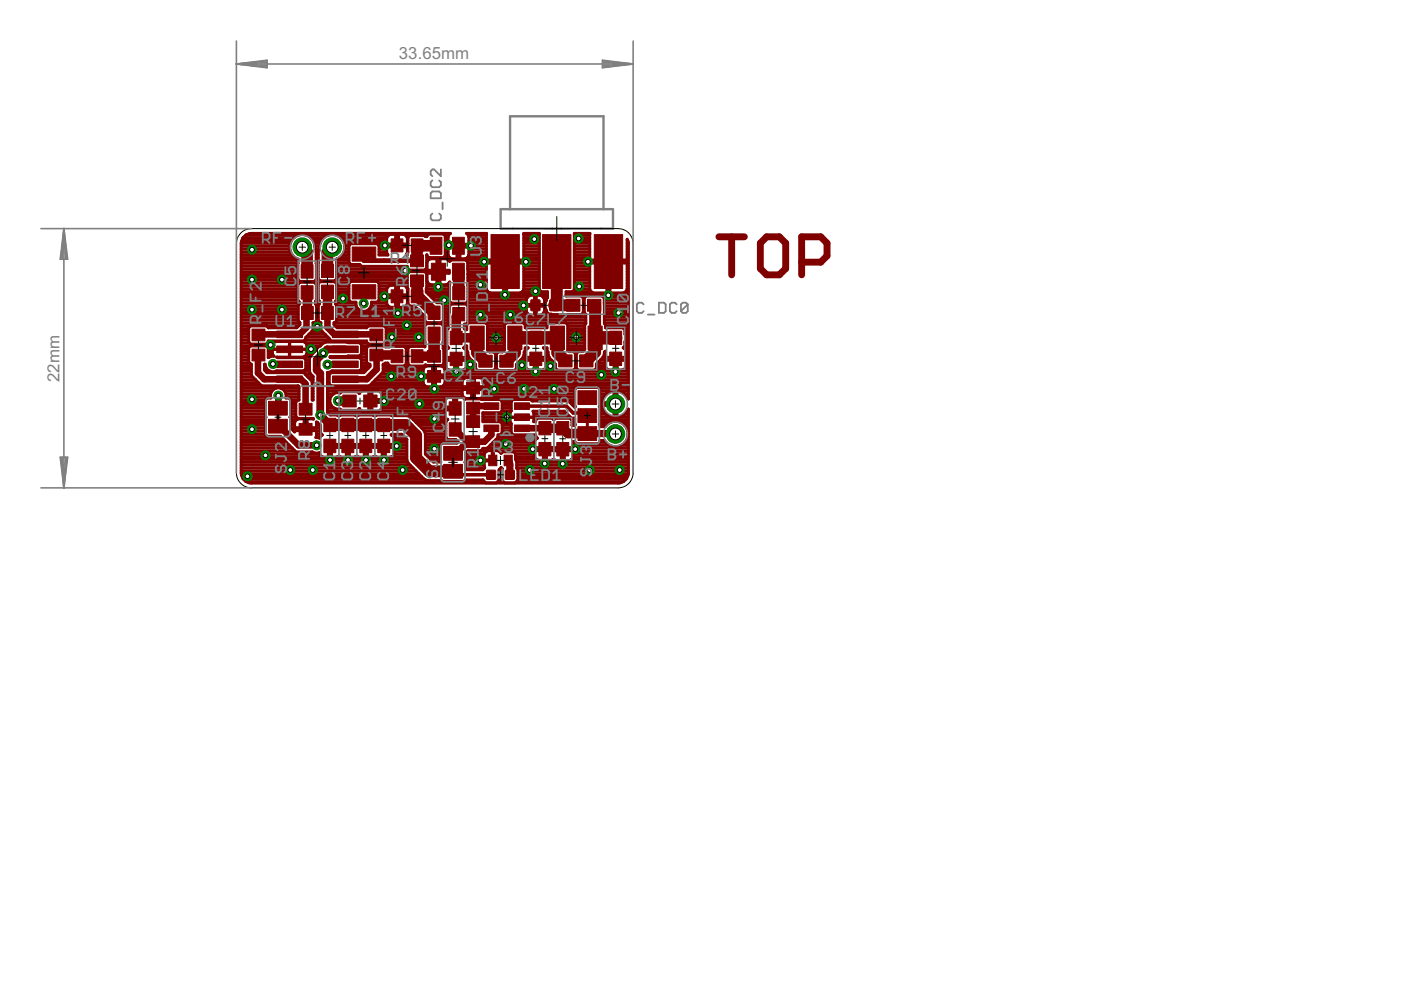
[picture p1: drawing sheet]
<svg xmlns="http://www.w3.org/2000/svg" width="297mm" height="210mm" viewBox="0 0 297 210" stroke-linecap="round" stroke-linejoin="round" font-family="sans-serif">
<defs><g id="words">
<g font-size="4" fill="#808080">
<text x="84.6" y="12.6">33.65mm</text>
<text x="12.6" y="81" transform="rotate(-90 12.6 81)">22mm</text>
</g>
</g></defs>
<path d="M152.4 50.2h5.4M155.1 50.2v8.1M162.5 50.2h2.7l1.4 1.4v5.3l-1.4 1.4h-2.7l-1.3-1.4v-5.3zM170 55.6h4l1.3-1.3v-2.7l-1.3-1.4h-4v8.1M107.7 97.6l.4 .7v2.4M124.5 91.9l6 .1" fill="none" stroke="#800000" stroke-width="1.5"/>
<g fill="#800000" stroke="#800000" stroke-width=".21">
<path d="M109.1 90.1h3.1v1.4h-3.1z"/>
<path d="M109.1 87.8h3.1v1.4h-3.1z"/>
<path d="M109.1 85.4h3.1v1.4h-3.1z"/>
<path d="M102.6 85.4h3.2v1.4h-3.2z"/>
<path d="M102.6 90.1h3.2v1.4h-3.2z"/>
<path d="M98.9 92.4h2.8v2.5h-2.8z"/>
<path d="M98.9 88.1h2.8v2.5h-2.8z"/>
<path d="M98.9 85.3h2.8v2.5h-2.8z"/>
<path d="M98.9 81h2.8v2.5h-2.8z"/>
<path d="M95.2 85.2h2.6v2.8h-2.6z"/>
<path d="M95.2 89.6h2.6v2.9h-2.6z"/>
<path d="M118 93.8h2.6v2.9h-2.6z"/>
<path d="M118 89.4h2.6v2.8h-2.6z"/>
<path d="M122.5 82.8h4v3h-4z"/>
<path d="M122.5 86.7h4v2.9h-4z"/>
<path d="M122.5 90.5h4v2.9h-4z"/>
<path d="M94.1 94.7h3.9v2.9h-3.9z"/>
<path d="M94.1 98.5h3.9v2.9h-3.9z"/>
<path d="M106.9 96.5h1.7v2.2h-1.7z"/>
<path d="M103.6 96.5h1.7v2.2h-1.7z"/>
<path d="M70.5 79.7h5.4v1.4h-5.4z"/>
<path d="M70.5 76.5h5.4v1.4h-5.4z"/>
<path d="M70.5 73.4h5.4v1.4h-5.4z"/>
<path d="M70.5 70.2h5.4v1.4h-5.4z"/>
<path d="M58.7 70.2h5.4v1.4h-5.4z"/>
<path d="M58.7 73.4h5.4v1.4h-5.4z"/>
<path d="M58.7 76.5h5.4v1.4h-5.4z"/>
<path d="M58.7 79.7h5.4v1.4h-5.4z"/>
<path d="M104.1 49.7h6v11.5h-6z"/>
<path d="M126 49.7h6v11.5h-6z"/>
<path d="M115 49.7h6.1v11.5h-6.1z"/>
<path d="M87.2 50.7h2.5v2.7h-2.5z"/>
<path d="M82.9 50.7h2.5v2.7h-2.5z"/>
<path d="M87.2 61.4h2.5v2.8h-2.5z"/>
<path d="M82.9 61.4h2.5v2.8h-2.5z"/>
<path d="M87 58.3h2.8v2.5h-2.8z"/>
<path d="M87 54.1h2.8v2.5h-2.8z"/>
<path d="M91.2 50.3h2.5v3.6h-2.5z"/>
<path d="M95.9 50.3h2.5v3.6h-2.5z"/>
<path d="M95.9 55.8h2.5v3.6h-2.5z"/>
<path d="M91.5 55.8h3v3.6h-3z"/>
<path d="M95.4 74.7h2.6v2.8h-2.6z"/>
<path d="M95.4 70.2h2.6v2.9h-2.6z"/>
<path d="M107.7 69.1h3v5h-3z"/>
<path d="M99.7 69.1h3v5h-3z"/>
<path d="M106 75.3h2.8v2.6h-2.8z"/>
<path d="M101.5 75.3h2.9v2.6h-2.9z"/>
<path d="M112.3 74.7h2.6v2.8h-2.6z"/>
<path d="M112.3 70.2h2.6v2.8h-2.6z"/>
<path d="M124.7 69.1h3v5h-3z"/>
<path d="M116.7 69.1h3v5h-3z"/>
<path d="M122.9 75.2h2.8v2.6h-2.8z"/>
<path d="M118.4 75.2h2.9v2.6h-2.9z"/>
<path d="M129.3 74.7h2.5v2.8h-2.5z"/>
<path d="M129.3 70.2h2.5v2.8h-2.5z"/>
<path d="M120.1 63.5h2.9v2.5h-2.9z"/>
<path d="M124.6 63.5h2.8v2.5h-2.8z"/>
<path d="M96 65.2h2.5v2.8h-2.5z"/>
<path d="M96 60.7h2.5v2.9h-2.5z"/>
<path d="M90.8 64.9h2.5v2.8h-2.5z"/>
<path d="M90.8 69.3h2.5v2.9h-2.5z"/>
<path d="M77.1 83.8h2.8v2.5h-2.8z"/>
<path d="M72.7 83.8h2.8v2.5h-2.8z"/>
<path d="M56.9 85.1h4v2.9h-4z"/>
<path d="M56.9 88.9h4v2.9h-4z"/>
<path d="M68.7 93.1h2.5v2.9h-2.5z"/>
<path d="M68.7 88.7h2.5v2.8h-2.5z"/>
<path d="M76.3 93.1h2.5v2.9h-2.5z"/>
<path d="M76.3 88.7h2.5v2.8h-2.5z"/>
<path d="M72.5 93.1h2.5v2.9h-2.5z"/>
<path d="M72.5 88.7h2.5v2.8h-2.5z"/>
<path d="M80.1 93.1h2.5v2.9h-2.5z"/>
<path d="M80.1 88.7h2.5v2.8h-2.5z"/>
<path d="M68.2 65h2.5v2.7h-2.5z"/>
<path d="M63.9 65h2.5v2.7h-2.5z"/>
<path d="M63.8 56.1h2.6v2.9h-2.6z"/>
<path d="M63.8 60.6h2.6v2.8h-2.6z"/>
<path d="M68.2 56h2.5v2.8h-2.5z"/>
<path d="M68.2 60.5h2.5v2.8h-2.5z"/>
<path d="M114.3 93.8h2.5v2.8h-2.5z"/>
<path d="M114.3 89.4h2.5v2.8h-2.5z"/>
<path d="M63.4 89.8h2.8v2.5h-2.8z"/>
<path d="M63.4 85.5h2.8v2.5h-2.8z"/>
<path d="M53.4 69.8h2.8v2.5h-2.8z"/>
<path d="M53.4 74h2.8v2.5h-2.8z"/>
<path d="M78.4 69.8h2.8v2.5h-2.8z"/>
<path d="M78.4 74h2.8v2.5h-2.8z"/>
<path d="M82.9 74.1h2.5v2.8h-2.5z"/>
<path d="M87.2 74.1h2.5v2.8h-2.5z"/>
<path d="M90.7 74.3h2.7v2.5h-2.7z"/>
<path d="M90.7 78.5h2.7v2.5h-2.7z"/>
<path d="M74.7 52.4h5v3h-5z"/>
<path d="M74.7 60.4h5v3h-5z"/>
</g>
<g fill="none" stroke="#800000" stroke-width=".63">
<path d="M51.1 54.6h11.4M51.1 57.6h12M51.1 59.4h12.2M51.1 58.8h12M51.1 58.2h12M51.1 57h12M51.1 56.4h12M51.1 55.8h12.1M51.1 55.2h12.1M51.1 54h10.8M51.1 53.4h10.5M51.1 52.8h10.3"/>
<path d="M51.1 52.2h10.3M51.1 51.6h10.5M51.3 51h10.5M51.5 50.4l.6-.6 1.2-.3h42.2l-.3 .2-.2 .5v1.6h1.9v3.1h-1.1l-.6-.4-.2-.5v-1.6h4.4v1.6l-.2 .5-.6 .4h-1.1v-3.1h1.9v-1.6l-.2-.5-.3-.2h4.3l-.1 5.6h3.7v7h-2.8l-.7-.4-.2-.4v-5.5h8v5.5l-.4 .6-.5 .2h-2.8v-7h3.7l-.1-5.6h3.3v11.9l.4 .4h1.4v1.3l-.3 .3-.3 .9v.8l.3 1M51.5 50.4l-.4 1.2v48.7a2.14 2.14 0 0 0 2.2 2.1h77.8a2.17 2.17 0 0 0 2.1-2.1v-13.6l-.8 1.2-.8 .5M51.5 50.4h.1M51.6 50.4h10.8M52.3 49.8h11.2M61.8 50.9a2.68 2.68 0 0 1 3-1.1 2.68 2.68 0 0 1 2 2.5l.2 .7 .1 6.3-.4 .4h-3.2l-.4-.4 .1-4.4a2.63 2.63 0 0 1-1.4-4zM64.7 49.8h5.1M65.8 50.4h2.9M66.4 51h1.7"/>
<path d="M66.6 51.6h1.3M66.8 52.2h1M66.9 59.4h.8M66.9 52.8h.7M67 54.6h.5M67 55.8h.1M67 55.2h.5M67 54h.5M67 53.4h.5M67.1 55.8h.4M67.1 57.6h.4M67.1 58.8h.4"/>
<path d="M67.1 58.2h.4M67.1 57h.4M67.1 56.4h.4M67.5 55.7h.1M68.9 50.1a2.7 2.7 0 0 1 3.9 1 2.7 2.7 0 0 1-1.4 3.8v4.2l-.4 .4h-3.1l-.4-.4v-6.1l.7-2.1zM71.1 49.8h11.4M71.1 59.4h15.2M71.4 55.2h2.6M71.4 57.6h21.2M71.4 58.8h14.9M71.4 58.2h14.9M71.4 57h15.1"/>
<path d="M71.4 56.4h5.2M71.4 55.8h2.7M72 54.6h2M72.2 50.4h9.8M72.6 54h1.4M72.7 51h9.3M72.9 53.4h1.1M73 51.6h9M73.1 52.8h.9M73.1 52.2h.9M80.4 54h1.8M80.4 53.4h1.6"/>
<path d="M80.4 52.8h1.6M80.4 52.2h3.5M83.9 51.6h.6M83.9 51h.6M83.9 50.4h.6M83.9 49.8h.6M84.5 52.2h2M85.8 49.8l.5 .5 .1 1.4h-4.4v-1.2l.2-.4 .6-.4h1.1v2.6h-1.9v1.2l.3 .6h-1.9v-2l-.5-.4h-5.5l-.4 .4v3.6l.4 .4h1.9l.4 .4h9.6v.3l.4 .5h3.4l.4-.5v-2.8l.4 .6M85.8 49.8l-1.3-.1v2.6h1.9v1.2l-.2 .5M85.8 49.8h5M86.2 54h.1M86.3 50.4h.2"/>
<path d="M86.4 53.4h.1M86.4 52.8h.1M86.4 51.6h.1M86.4 51h.1M86.5 50.4v3.2l-.2 .5-.1-.1M86.5 50.4l.4-.4h3.1l.2 .2h.3l.4-.6h3.1l.4 .4v4.2l-.4 .4M86.7 57.6l-.4 .4v3.1l.2 .1M90.1 57.6l.4 .4-.1 3.9 2.2 2.3h1l.4 .4v3.4l-.4 .4h-3.1l-.4-.4v-.9l-2.2-2.2h-1.8M90.3 57h.2M90.5 54.6h4.8M90.5 59.4h.1M90.5 58.8h.1"/>
<path d="M90.5 58.2h.1M90.5 56.4h.1M90.5 55.8h.1M90.5 55.2h.2M90.7 55.2l.6-.3h1.3v5.5h-1.3l-.6-.4-.2-.5v-1.6h4.7v-.6h-4.7v-1.6zM92.6 59.4h.7M92.6 58.8h.7M92.6 58.2h.7M92.6 57h.7M92.6 56.4h.7M92.6 55.8h.7M92.6 55.2h.7"/>
<path d="M93.3 54.9h1.5l.5 .5 .4-.3h3l.5 .4v8.4l-.4 .4h-3.1l-.4-.4v-4.1l-.5 .5-1.5 .1zM93.3 57.6h1.9M94.2 49.8h1M94.4 54h.6M94.4 53.4h.6M94.4 52.8h.6M94.4 52.2h2.5M94.4 51.6h.6M94.4 51h.6M94.4 50.4h.6M95.2 55.2h.4M96.9 54.6h.6"/>
<path d="M96.9 54h.6M96.9 53.4h.6M96.9 52.8h.6M97.5 52.2h5.6M98.8 55.2h8M99.1 54.6h4M99.2 57h3.9M99.2 56.4h3.9M99.2 55.8h3.9M99.2 59.4h3.9M99.2 58.8h3.9M99.2 58.2h3.9"/>
<path d="M99.2 57.6h3.9M99.3 49.8h3.8M99.4 54h3.7M99.4 53.4h3.7M99.4 52.8h3.7M99.4 51.6h3.7M99.4 51h3.7M99.4 50.4h3.7M106.8 57.6h.6M106.8 59.4h.6M106.8 58.8h.6M106.8 58.2h.6"/>
<path d="M106.8 57h.6M106.8 56.4h.6M106.8 55.8h.6M107.4 55.2h6.9M111.1 54.6h3.2M111.1 57.6h3.2M111.1 59.4h3.2M111.1 58.8h3.2M111.1 58.2h3.2M111.1 57h3.2M111.1 56.4h3.2M111.1 55.8h3.2"/>
<path d="M111.1 54h3.2M111.1 53.4h3.2M111.1 52.8h3.2M111.1 52.2h3.2M111.1 51.6h3.2M111.1 51h3.2M111.1 50.4h3.2M111.1 49.8h3.2M121.8 54.6h3.2M121.8 57.6h3.2M121.8 59.4h3.2M121.8 58.8h3.2"/>
<path d="M121.8 58.2h3.2M121.8 57h3.2M121.8 56.4h3.2M121.8 55.8h3.2M121.8 55.2h6.9M121.8 54h3.2M121.8 53.4h3.2M121.8 52.8h3.2M121.8 52.2h3.2M121.8 51.6h3.2M121.8 51h3.2M121.8 50.4h3.2"/>
<path d="M121.8 49.8h3.2M128.7 57.6h.6M128.7 59.4h.6M128.7 58.8h.6M128.7 58.2h.6M128.7 57h.6M128.7 56.4h.6M128.7 55.8h.6M129.3 55.2h3.9M133 54.6h.2M133 57.6h.2M133 59.4h.2"/>
<path d="M133 58.8h.2M133 58.2h.2M133 57h.2M133 56.4h.2M133 55.8h.2M133 54h.2M133 53.4h.2M133 52.8h.2M133 52.2h.2M133 51.6h.2M133 51h.1M51.1 66.7h12.1"/>
<path d="M51.1 69.1h12.3M51.1 77.5h2.2M51.1 74.5h1.6M51.1 64.9h12.1M51.1 72.7h1.8M51.1 75.7h1.6M51.1 73.3h6.6M51.1 79.9h2.5M51.1 79.3h2.2M51.1 78.7h2.2M51.1 78.1h2.2M51.1 76.9h1.7"/>
<path d="M51.1 76.3h1.6M51.1 75.1h1.6M51.1 73.9h1.6M51.1 72.1h1.6M51.1 71.5h1.6M51.1 70.9h1.6M51.1 70.3h1.6M51.1 69.7h1.6M51.1 68.5h12.5M51.1 67.9h12.1M51.1 67.3h12.1M51.1 66.1h12.1"/>
<path d="M51.1 65.4h12.1M51.1 64.2h12.4M51.1 63.6h12M51.1 63h12M51.1 62.4h12M51.1 61.8h12M51.1 61.2h12M51.1 60.6h12M51.1 60h12.3M53.1 73.3l-.4 .4v3.1l.6 .4v2.5l2.2 2.1h7.7l.2 .2v2.8h-.3l-.4 .4v3.1l.4 .4h3.3l.1 .2-1.4-.1v2.5h2v1.3M53.1 69.1l-.4 .4v3.1l.4 .4h3.4l.4-.4v-.3h7.5l.4-.4v-.4l1.6-1.5v-1.6h.3l.4-.4v-3.3l-.2-.2v-.6l.2-.2v-3.4l-.4-.4h-3.2l-.4 .4v3.4l.4 .3v.5l-.3 .2v3.3l.4 .4v.4l-.7 .7h-6M56.1 77.5h.1"/>
<path d="M56.1 78.1h.4M56.2 77.5v-.3h-.1v1.3l.5 .5h7.8l1.8 1.8v4h.2l-.1-5.1M56.3 78.7h1M56.5 73.3l.4 .4v2.1l.6-.3h.6l-.3-.4M56.5 69.1l.4 .4M56.7 72.7h1.3M56.9 69.5h.1M56.9 74.5h.8M56.9 75.7h.2M56.9 75.1h.9M56.9 73.9h.8M57.8 75.1l-.1-1h7.4l-.1 1"/>
<path d="M58.4 78.7h7.2M61.4 75.7v-3.3h-2.9l-.6 .4-.2 .4v.8h7.4v-.8l-.2-.4-.6-.4h-2.9v3.3M61.4 74.5h.1M61.4 72.7h.1M61.4 73.3h.1M61.4 75.1h.1M61.4 73.9h.1M64.6 72.1h5.4M64.7 79.3h1.2M64.8 72.7h3.9M64.8 77.5h.8M64.8 78.1h.8"/>
<path d="M64.8 76.9h.8M64.8 76.3h.8M64.9 71.5h4.6M65 75.1l-.3 .4-.4 .2M65 75.1h1.1M65.1 74.5h1.7M65.1 73.3h2.9M65.1 73.9h2.1M65.3 79.9h1.1M65.5 70.9h3.4M65.7 75.7h-7l.2 .1h5.5l.4 .4v2l-.4 .4h-5.7a1.64 1.64 0 0 1-2.5-1.1M66.1 70.3h2.2"/>
<path d="M66.3 75h.1M66.3 79.7h.1M66.4 69.1h1.6M66.4 69.7h1.6M66.4 68.5h1.6M66.8 60h.8M66.9 64.2h.8M67.1 63.6h.4M67.1 63h.4M67.1 62.4h.4M67.1 61.8h.4M67.1 61.2h.4"/>
<path d="M67.1 60.6h.4M67.1 66.7h.4M67.1 64.9h.4M67.1 67.9h.4M67.1 67.3h.4M67.1 66.1h.4M67.1 65.4h.4M69 71h.1M69.4 79.9h.4M69.4 79.3h.5M70 75.7h7.7M70.3 78.7h7.1"/>
<path d="M70.8 68.5h24.2M71 69l19.1 .1M71.1 64.2h4.4M71.3 60h2.7M71.3 63.6h2.7M71.4 66.7h18.2M71.4 64.9h4.1M71.4 67.9h18.7M71.4 67.3h18.7M71.4 66.1h17.6M71.4 65.4h4.5M71.4 63h2.6"/>
<path d="M71.4 62.4h2.6M71.4 61.8h2.6M71.4 61.2h2.6M71.4 60.6h2.6M74 60.1l.4-.4h5.5l.5 .4v3.5M74 60.1v3.5M74 63.6l.4 .5h1.1a1.68 1.68 0 0 0 1.6 1.9 1.68 1.68 0 0 0 1.7-1.9h1.1l.5-.5M76.2 72.7l.4 .4v1.9l-.4 .5-6.2 .1v.1l.2 .1h6l.4 .4v2l-.4 .4h-5.8l-1 .4v8.4l.6 .6h1.5l.1 .1 .6-.1h3.1l.2 .1 .5-.1h3.1l.2 .1 .5-.1h3.1l.2 .1h3.3l.7 .3 2.8 2.8 .3 .7v4.4l1.7 1.7h1.6l-.1-3.6 .4-.4h3.1l.2-.3-.5-.5h-6.4M76.6 75.1h1.1M76.6 77.5h1.8M76.6 74.5h1.1M76.6 73.3h13.5"/>
<path d="M76.6 78.1h1.4M76.6 76.9h1.2M76.6 76.3h1.1M76.6 73.9h1.1M77.7 69.5h.1M77.9 72.7l-8.9-.2-.5 .3-1.4 1.1-.1 .4-1.2 1.1-.2 .6v2.7l.2 .6 .5 .4M78.1 73.3l-.4 .4v3.1l.4 .4h.3v.5l-1.2 1.3h-7l-.4 .4v2l.4 .4h8.1l2.9-2.9v-1.7l.5-.2h.5v.2l.5 .4h3l.4-.4v-3.3l-.4-.5-4 .2-.2-.3M78.1 69.1l-.4 .4M78.3 65.4h10.1M78.7 64.9h3.6M78.8 64.2h3.2M80.2 79.9h11.5"/>
<path d="M80.3 60h6M80.4 63.6h1.6M80.4 63h3.5M80.4 62.4h1.6M80.4 61.8h1.6M80.4 61.2h1.6M80.4 60.6h2M80.8 79.3h8.9M81.2 77.5h1.4M81.2 78.7h8.5M81.2 78.1h8.6M81.5 69.1l.4 .4v3.1l-.4 .4h-3.4l-.4-.4v-.3h-7.5l-2.2-2.3v-1.6l-.5-.4v-3.3l.2-.2v-.7l-.2-.2v-3.4l.4-.5h3.1l.4 .5v3.4l-.3 .2v.7l.3 .2v3.3l-.6 .4v.5l.7 .6h6.2"/>
<path d="M81.7 72.7h8.4M81.9 72.1h8.2M81.9 71.5h8.2M81.9 70.9h8.2M81.9 70.3h8.2M81.9 69.7h8.2M82.2 60.9l.6-.4h1.1v4.7h-1.1l-.6-.4-.2-.5v-1.2h4.4v1.2l-.4 .7-.4 .2h-1.1v-4.7h1.1l.6 .4 .2 .4v1.2h-4.4v-1.2zM83.9 64.9h.6M83.9 64.2h.6M83.9 63.6h.6M83.9 62.4h.6M83.9 61.8h.6"/>
<path d="M83.9 61.2h.6M83.9 60.6h.6M84.5 63h2M85.8 77.5h1M85.9 60.6h.4M86.1 74.5h.4M86.1 75.7h.4M86.1 76.9h.4M86.1 76.3h.4M86.1 75.1h.4M86.1 73.9h.4M86.4 61.2h.1"/>
<path d="M86.4 64.2h.1M86.4 63.6h.1M86.4 62.4h.1M86.4 61.8h.1M86.5 61.2v3.3l.4 .4M90 77.5h4.5M90.1 69v4.6l-3.2-.2-.4 .5v3.3l.4 .4h3.1l.2-.3 .2 .2M90.1 69l.4-.4h3.1l.4 .4M90.4 61.8h4.9M90.4 61.2h4.9M90.5 60.6h4.8M90.5 60h.2"/>
<path d="M90.9 62.4h4.4M91.5 63h3.8M91.7 79.3h.6M91.7 78.7h.6M91.7 78.1h.6M92.1 63.6h3.2M92.3 79.9h40.9M92.6 60h.7M93.6 64.2h2.1M94 73.9l.1 .1v3.1l-.4 .4M94 72.7h.7M94 73.3h.7"/>
<path d="M94 73.9h.9M94 66.7h1.1M94 69.1h1M94 69v4.9M94 72.5h.1M94 64.9h1.3M94 72.1h.7M94 71.5h.7M94 70.9h.7M94 70.3h.7M94 69.7h1M94 67.9h1"/>
<path d="M94 67.3h1M94 66.1h1.3M94 65.4h1.3M94.1 74.5h.4M94.1 75.7h.4M94.1 76.9h.4M94.1 76.3h2.3M94.1 75.1h.4M94.3 78.1h.4M94.4 79.3h38.8M94.4 78.7h38.8M94.5 74.5v1.3h1.9v2.7h-1.1l-.6-.4"/>
<path d="M94.7 78.1l-.2-.5v-1.2h4.4v1.2l-.2 .5M95.2 60h.1M96.4 77.5h.6M96.4 78.1h.6M96.4 76.9h.6M97 76.3h2.9M98.4 69.7l.3 .2h.3v-1l.4-.5h3.6l.4 .5v5.3l.4 .4h.8l.5 .4v3.1M98.4 69.1h.6M98.4 69.7v-1h.4l.4-.4v-3.4l-.4-.4h-3.1l-.4 .4v1.2l-.3 .7v2.9l-.3 .2v3.5l.4 .4-.4 .3-.2 .4M98.4 69.7h.6M98.6 73.9h.4M98.7 73.3h.3v1.1l.2 .3v.5l.3 .7 .6 .6"/>
<path d="M98.7 73.4l-.4 .4 .4 .3 .2 .4M98.7 73.3v.1M98.7 78.1h2.1M98.9 64.2h12.7M98.9 74.5h.1M98.9 77.5h1.9M98.9 74.5v1.3h-1.9v2.7h1.1l.6-.4M98.9 75.7h.5M98.9 76.9h1.6M98.9 75.1h.3M99.1 68.5h.2M99.2 64.9h16.3"/>
<path d="M99.2 60.4v.1M99.2 60h3.9M99.2 66.7h12.9M99.2 67.9h25M99.2 67.3h25M99.2 66.1h12.4M99.2 65.4h12.4M99.2 63.6h12.4M99.2 63h12.6M99.2 62.4h16.9M99.2 61.8h4.2M99.2 61.2h3.9"/>
<path d="M99.2 60.6h3.9M100.1 76.5h.1M100.1 76.5l.7 .7v.9M100.8 78.1l.4 .4h3.4l.5-.4M103 68.5h4.3M103.4 69.1h3.6M103.4 72.7h3.6M103.4 73.3h3.6M103.4 73.9h3.6M103.4 72.1h3.6M103.4 71.5h3.6M103.4 70.9h3.6"/>
<path d="M103.4 70.3h3.6M103.4 69.7h3.6M103.7 74.5h3M105.1 77.5h.2M105.1 75.7h.2M105.1 78.1h.2M105.1 76.9h.2M105.1 76.3h.2M105.1 75.1h.2M105.3 78.1l.4 .4h3.4l.4-.4M106.8 61.8h.6M106.8 61.2h.6"/>
<path d="M106.8 60.6h.6M106.8 60h.6M109.5 77.5h1.9M109.5 78.1h2.1M109.8 76.9h1.6M110.4 76.3h2.9M110.8 61.8h3.9M110.9 75.7h.5M111 68.5h5.4M111.1 61.2h3.2M111.1 60.6h3.2M111.1 60h3.2"/>
<path d="M111.1 75.1h.3M111.3 74.5h.1M111.4 69.1h4.6M111.4 73.9h.3M111.4 74.5v1.3h1.9v2.7h-1.1l-.5-.2-.3-.7v-1.2h4.4v1.5l-.6 .5-1.3 .1v-2.7h1.9v-1.3M111.6 64.9a1.65 1.65 0 0 0 .4 1.7l.6 .3h.7v-4.3a1.34 1.34 0 0 0-1.7 1v.9h3.9a1.64 1.64 0 0 0-.5-1.7l-.6-.2h-.7v4.3a1.35 1.35 0 0 0 1.8-1.1v-.9M111.7 73.9l.3-.2h-.6v.7l-.3 .3v.5l-.3 .7-1.3 1.3v.9M111.7 73.9l-.3 .6M113.3 77.5h.6M113.3 78.1h.6M113.3 76.9h.6M113.3 66.7h.4"/>
<path d="M113.3 66.1h.4M113.3 65.4h.4M113.3 64.2h.4M113.3 63.6h.4M113.3 63h.4M113.9 76.3h3M114.9 66.7h2.2M115.2 63h.9M115.4 66.1h.4M115.4 73.9l-.2-.2h.8v.7l.2 .3v.5l.3 .7 1.3 1.3v.9l.4 .4h3.4l.4-.4v-3.1l-.4-.5M115.4 73.9l.4 .6M115.5 73.9h.5"/>
<path d="M115.5 65.4h.2M115.5 64.2h.1M115.5 63.6h.3M115.6 78.1h2.2M115.8 74.5h.3M115.8 66.1l.6 .5 .7 .1h7.1M115.8 77.5h2M115.8 75.7h.6M115.8 76.9h1.7M115.8 75.1h.4M120 68.5h4.2M120 62.4h13.2"/>
<path d="M120.4 69.1h3.6M120.4 72.7h3.6M120.4 73.3h3.6M120.4 73.9h3.6M120.4 72.1h3.6M120.4 71.5h3.6M120.4 70.9h3.6M120.4 70.3h3.6M120.4 69.7h3.6M120.6 74.5h3M120.7 74.5l-.3-.2v-5.5l-.4-.4h-3.6l-.4 .4v.7h-4.6v-.6l-.4-.5h-3.6l-.4 .5v5.3l-.4 .4h-.9l-.4 .4v3.1M121.4 61.8h3.9"/>
<path d="M121.8 61.2h3.2M121.8 60.6h3.2M121.8 60h3.2M122 78.1h.2M122 77.5h.2M122 75.7h.2M122 76.9h.2M122 76.3h.2M122 75.1h.2M123.3 66.7l.4-.4v-3.1l-.4-.4h-3.3v-1h1.3l.5-.4v-11.9h3.3l-.1 5.6h3.7v7h-2.8l-.7-.4-.2-.4v-5.5h8v5.5l-.2 .4-.7 .4h-2.8v-7h3.7v-4.4l.2 .9v33l-.2-.5M123.5 63h.5M123.7 64.9h.2"/>
<path d="M123.7 66.1h.2M123.7 65.4h.2M123.7 64.2h.2M123.7 63.6h.2M126.4 78.1h2.1M126.4 77.5h1.9M126.7 76.9h1.6M127.3 76.3h2.9M127.9 75.7h.4M128 63h5.2M128.1 75.1h.2M128.1 64.2h5.1"/>
<path d="M128.1 63.6h5.1M128.1 66.7h5.1M128.1 64.9h5.1M128.1 68.5h5.1M128.1 67.9h5.1M128.1 67.3h5.1M128.1 66.1h5.1M128.1 65.4h5.1M128.3 74.5h.1M128.3 74.5v1.3h1.9v2.6h-1.1l-.6-.3-.2-.5v-1.2h4.5l-.1 1.5-.5 .5h-1.3v-2.6h1.9v-1.3M128.3 74.5l-.2 .2-.3 1.1-1.4 1.4v.9l-.4 .4h-3.4l-.4-.4v-3.1l.4-.5M128.4 69.1h4.8"/>
<path d="M128.7 61.8h.6M128.7 61.2h.6M128.7 60.6h.6M128.7 60h.6M130.2 77.5h.7M130.2 78.1h.7M130.2 76.9h.7M130.9 76.3h2.3M132.3 69.7h.9M132.4 73.9l-.3-.2 .4-.4v-.9l.2-.3-.2-2.2-.4-.4h-3.7v-.7l-.3-.2v-5.4l-.4-.4h-3.4l-.4 .4v3.1l.3 .3v2l-.2 .2v5.3l-.5 .4M132.4 73.9l.4 .6M132.4 73.9h.8"/>
<path d="M132.5 72.7h.7M132.5 73.3h.7M132.5 70.3h.7M132.5 70.9h.7M132.5 78.1h.7M132.7 72.1h.5M132.7 71.5h.5M132.7 61.8h.5M132.8 77.5h.4M132.8 74.5h.4M132.8 75.7h.4M132.8 76.9h.4"/>
<path d="M132.8 75.1h.4M133 61.2h.2M133 60.6h.2M133 60h.2M51.1 86h5.1M51.1 85.3h5.1M51.1 93.2h9M51.1 99.8h37.1M51.1 99.2h36.5M51.1 98.6h35.9M51.1 98h35.4M51.1 97.4h35.2"/>
<path d="M51.1 96.8h17.1M51.1 96.2h16.6M51.1 95.6h11.4M51.1 95h10.8M51.1 94.4h10.2M51.1 93.8h9.6M51.1 92.6h8.4M51.1 92h5.1M51.1 91.4h5.1M51.1 90.8h5.1M51.1 90.2h5.1M51.1 89.6h5.1"/>
<path d="M51.1 89h5.1M51.1 88.4h5.2M51.1 87.8h5.1M51.1 87.2h5.1M51.1 86.6h5.1M51.1 84.8h5.2M51.1 84.1h6.3M51.1 83.5h6.3M51.1 82.9h6.5M51.1 82.3h7.4M51.1 81.7h4.3M51.1 81.1h3.7"/>
<path d="M51.1 80.5h3.1M57.6 83a1.67 1.67 0 0 1 2.1-.6 1.67 1.67 0 0 1 .9 2h.6l.4 .4v3.5l-.1 .2 .1 .1v2.2l.9 .8v-.3h2v-2.5h-1.2l-.5 .2-.3 .4v1.3h4.6v-1.2h.2l.7 .7v1.6l.3 .4-.4 .3-.2 .4-.7-.1 .1-.2M57.6 83l-.2 .6v.8h-.8l-.4 .4v3.5l.2 .2-.2 .1v3.5l.4 .4h2.8l3.4 3.3h3.4M58.9 87.8v1.3M59.6 82.3h3.8M60.4 82.9h3M60.6 83.5h2.8M60.7 84.1h2.7M61.6 88.4h1.2M61.6 84.8h1.8M61.6 86h1.1M61.6 85.3h1.1"/>
<path d="M61.6 90.2h.9M61.6 89.6h.9M61.6 89h1.3M61.6 87.8h1.1M61.6 87.2h1.1M61.6 86.6h1.1M61.7 90.8h2.8M62.3 91.4h.2M64.5 90.2h.6M64.5 89.6h.6M64.5 89h.6M65.1 90.8h2.9"/>
<path d="M65.9 80.5h.5M66.2 84.8h.2M66.2 84.1h.2M66.2 83.5h.2M66.2 82.9h.2M66.2 82.3h.2M66.2 81.7h.2M66.2 81.1h.2M66.2 95.8l.6 .3 .9-.1 .2 .6 .4 .3h1.3v-2h14l-.1 1.5-.3 .4-.4 .1h-1.1v-2.7h1.9v-1.2l-.2-.5-.5-.3 .2-.1h2.1l1.1 1.1v4.3l.3 .7 3.3 3.4 .8 .3h2.9l.2 .2h4.5l.4-.4h3.7l.6 .7M66.2 95.8h.1M67.1 92.6h.8M67.1 89.6h.2"/>
<path d="M67.1 92h1M67.1 91.4h.9M67.1 90.2h.8M69.4 86h.8M69.4 85.3h.6M69.4 87.2h7.3M69.4 86.6h1.5M69.4 84.8h.5M69.4 84.1h.7M69.4 83.5h1.3M69.4 82.9h7.2M69.4 82.3h30.6"/>
<path d="M69.4 81.7h.7M69.4 81.1h.4M69.4 80.5h.4M69.6 96.8h.7M69.6 96.2h.7M69.6 95.6h.7M69.6 95h.7M69.8 87.8h24.5M70.3 94.2h3.1v2.7h-1.1l-.5-.2-.5 .2h-1zM70.3 94.4h3.1M70.7 83.5a1.79 1.79 0 0 0-.6 2.2 1.79 1.79 0 0 0 2 1l.3 .3h3.4l.4-.4 .6 .6h1.4v-1.9h16.1M71.7 96.8h.3"/>
<path d="M72.1 83.3l.3-.2h3.4l.4 .3 .6-.5 1.4-.1v1.9h2.7v-1.1l-.3-.6-.5-.2h-1.3v4.4h1.3l.5-.1 .3-.7v-1.1M72.1 83.3h.1M72.1 83.3l-.8-.1-.6 .3M73.4 96.8h.7M73.4 96.2h.7M73.4 95.6h.7M73.4 95h.7M74.1 94.2h3.1v2.7h-1l-.6-.2-.5 .2h-1zM74.1 94.4h3.1M75.5 96.8h.3M77.2 96.8h.7M77.2 96.2h.7"/>
<path d="M77.2 95.6h.7M77.2 95h.7M77.9 94.2h3.1v2.7h-1l-.5-.2-.5 .2h-1.1zM77.9 94.4h3.1M78.2 86h.6M78.2 87.2h.6M78.2 86.6h.6M78.2 84.1h.6M78.2 83.5h.6M78.2 82.9h.6M78.4 81.7h11.6M78.8 84.8h15.6"/>
<path d="M79 81.1h10.7M79.3 96.8h.3M79.6 80.5h10.1M80.4 87.2h13.9M80.5 82.9h17.5M80.9 86.6h15.3M80.9 83.5h17.1M80.9 86h13.4M80.9 84.1h17.3M81 96.8h.7M81 96.2h.7M81 95.6h.7"/>
<path d="M81 95h.7M81.7 94.4h4.6M83.1 96.8h3.2M83.4 92.6h2.3M83.5 96.2h2.8M83.6 93.2h2.7M83.6 95.6h2.7M83.6 95h2.7M83.6 93.8h2.7M86.9 88.4h7.4M87.6 89h7.3M88.2 89.6h6.3"/>
<path d="M88.8 90.2h5.7M89.5 90.8h5M89.7 81.2v-1.1h4.7v1.1M89.7 81.2l.2 .4 .4 .3 1.4 .1v-4.4h-1.2l-.4 .2-.4 .6v1.1h4.7v-1.1l-.2-.4-.4-.3-1.5-.1v4.4l1.5-.1 .4-.3 .2-.4M90 91.4h4.5M90.2 96.2h3.2M90.2 95.6h3.2M90.2 95h3.2M90.2 94.4h3.2M90.2 93.8h6.8M90.2 92.6h4.3M90.2 92h4.3"/>
<path d="M90.7 96.8h2.7M91.3 97.4h2.1M91.7 81.7h.6M91.7 81.1h.6M91.7 80.5h.6M94.1 81.7h3.9M94.4 81.1h3.6M94.4 80.5h3.7M94.9 89l-.6-.6v-1.5h1.9v-2.7l-1.3 .1-.6 .5v1.5h2.5v-2.1h1.1l.7 .5h7.4l.5 .4v2l-.5 .4h-3.6v1.9h3.6l.5 .4v2l-.5 .4h-.4v.6l-2.3 2.3h-.9l-.4 .5h-2.8l-.4 .4v1.9l-.2 .1 .2 .2v1.4h3.6l.4-.4-.1-1.5h1.7v-2.2l-1.1 .1-.6 .5v1.4h1.9v-2l1.1 .1 .5 .5 .4-.3h2.3l.4 .4M94.9 89l-.4 .3v3.5l.4 .4M96.1 97.4v1.3M96.2 86h.6"/>
<path d="M96.2 85.3h.6M96.2 84.8h.6M98.2 80.4l.6-.3h1.2v4.4h-1.2l-.5-.2-.3-.6v-1.1h4.6v1.1l-.2 .4-.6 .4h-1.2v-4.4h1.2l.5 .2 .3 .6v1.1h-4.6v-1.1zM98.6 98h4.1M98.8 99.2h3.9M98.8 98.6h3.9M98.8 97.4h3.9M98.8 96.8h3.9M98.8 96.2h3.9M99.2 95.6h4.1M100 84.1h.6M100 83.5h.6"/>
<path d="M100 82.9h.6M100 81.7h.6M100 81.1h.6M100 80.5h.6M100.6 82.3h21.4M102.4 89h5.7M102.4 88.4h5.7M102.4 87.8h5.7M102.4 84.1h19.4M102.5 80.5h30.7M102.6 83.5h19.2M102.6 82.9h19.2"/>
<path d="M102.6 81.7h30.6M102.6 81.1h30.6M103.3 95h11.9M103.9 94.4h9.4M104.4 97.4h.2M104.4 96.8h.2M104.4 96.2h.2M104.4 95.6h.2M104.5 93.8h8.8M105.1 93.2h8.4M105.6 92.6h8M105.7 95.6h7.6"/>
<path d="M105.8 99.8h.6M106.1 84.8h2.7M106.2 99.2h.1M106.2 89.6h2M106.3 92h2.3M106.4 87.2h1.9M106.5 86h1.9M106.5 85.3h1.9M106.5 91.4h1.9M106.5 90.8h1.9M106.5 90.2h1.9M106.5 86.6h1.9"/>
<path d="M108.4 87.1a1.39 1.39 0 0 0-.3 1.3h2.5l-2.5 .1v.8l.3 .5v2l.4 .4h4.8v.3l.3 .4-.5 .5-.1 1.5h1.9v2.7h-1.1l-.4-.2M108.4 87.1v-2l.4-.4h3.7l.3 .3h7.7l1.3 1.3 .2-.1-.2-.2v-3.5l.4-.4h4.6l.4 .4v3.5l-.1 .2 .1 .2v3.5l-.1 .1 .1 .2M108.4 87.1h.1M109.3 96.2v1.2l.3 .5v1.4l.2 .2v2.3l-.6 .6M109.3 96.8h4M109.3 96.2h4M109.3 97.4h4.4M109.6 99.2h23.6M109.6 98.6h23.6M109.6 98h23.6M109.8 99.8h23.4M110.7 88.4h2.5v-.8l-.2-.4h6.6l1.5 1.4h.7v1.3l.2 .1-.2 .2h-.5v-1.1l-.4-.4h-3.1l-.4 .3-.3-.3h-3.1l-.4 .4v.3h-.4v-.9z"/>
<path d="M112.6 84.8h9.2M113.2 89h.4M113.2 88.4h7.6M113.2 87.8h7M115.2 97.4h.6M115.2 96.8h.6M115.2 96.2h.6M115.2 95.6h.6M115.8 94.9h3.2v2.7h-1.1l-.5-.2-.5 .2h-1.1zM115.8 95h3.2M117.1 94.9h.1M117.4 97.4h.1"/>
<path d="M117.4 89h.1M117.8 95.5v.1M119 97.4h.6M119 96.8h.6M119 96.2h.6M119 95.6h.6M119.6 95h13.6M120.8 85.3h1M121.2 89h.6M121.2 97.4h12M121.3 90.2h.5M121.3 89.6h.5"/>
<path d="M121.5 86h.3M121.5 96.8v-1.2l-8.2-.1v1.3l.4 .6M121.5 96.8h11.7M121.5 96.2h11.7M121.5 95.6h11.7M121.5 94.4h7.8M121.5 93.8h.5M121.8 93.6h-.3v1.3h-1.9v2.7h1.3l.4-.3 .2-.5M121.8 93.6v.1M124.5 88.1v3.2M127 82.3h6.2M127.1 93.8h1.4"/>
<path d="M127.2 86h3.6v2.6l.8-.2M127.2 90.2v.3h1.1a2.71 2.71 0 0 1 4.1-.4 2.71 2.71 0 0 1-.2 4 2.71 2.71 0 0 1-4-.7h-1v.3l-.4 .4h-4.6l-.4-.4M127.2 85.3h.4M127.2 90.2h1.4M127.2 89.6h2.2M127.2 89h6M127.2 88.4h2.1M127.2 87.8h1.3M127.2 87.2h.8M127.2 86.6h.5M127.2 84.8h.5M127.2 84.1h.8"/>
<path d="M127.2 83.5h1.3M127.2 82.9h2.3M128 84.1l-.4 1.3h3.2v-2.6l1.2 .4 1 .9M128 84.1l1-.9 1.2-.4v5.8a2.87 2.87 0 0 1-2.6-2.6M130.2 85.3h.6M130.2 88.4h.6M130.2 87.8h.6M130.2 87.2h.6M130.2 86.6h.6M130.2 84.8h.6M130.2 84.1h.6M130.2 83.5h.6"/>
<path d="M130.2 82.9h.6M131.6 82.9h1.6M131.6 89.6h1.6M131.6 88.4h1.6M131.7 94.4h1.5M132.4 90.2h.8M132.5 93.8h.7M132.5 83.5h.7M132.5 87.8h.7M132.9 90.8h.3M132.9 93.2h.3M133 84.1h.2"/>
<path d="M133 87.2h.2M133.1 91.4h.1M133.1 92.6h.1M133.2 92h.1M51.2 100.4h37.6M51.3 101h38.1M51.7 101.6h38.3M52.5 102.2h50.3M105.3 102.4l.5-.6v-2.2l.4-.5 .3 .3-.1 .1v2.3l.6 .6M105.4 102.2h1.4M105.8 101.6h.6M105.8 101h.6"/>
<path d="M105.8 100.4h.6M109.4 102.2h22.4M109.8 101.6h22.9M109.8 101h23.2M109.8 100.4h23.4"/>
</g>
<g fill="#800000" stroke="#800000" stroke-width=".21">
<path d="M107.2 99.7h1.8v1.9h-1.8z" fill-rule="evenodd"/>
<path d="M103.2 99.7h1.8v1.9h-1.8z" fill-rule="evenodd"/>
<path d="M112.6 63.6h1.8v2.2h-1.8z" fill-rule="evenodd"/>
<path d="M116.6 63.6h1.8v2.2h-1.8z" fill-rule="evenodd"/>
</g>
<path d="M65.1 62l.1 4.4M69.4 61.9v4.5M79.8 75.3h4.1l.3 .2M88.4 75.5h3.6M92 75.5h.1M96.7 71.6h.1M96.7 71.6h4.5M97.3 66.6l-.6 .5v4.5M71.6 85h2.5M115.5 90.8h.1M115.5 90.8h3.8l1.1 1.1h4.1" fill="none" stroke="#800000" stroke-width="2"/>
<g fill="none" stroke="#800000" stroke-width="1.4">
<path d="M54.8 75.3l-.1 3.8 1.3 1.3h7.8l1 1v5.4M57.9 77.2h3.5M65.2 66.4l-.2 .2v2.8l-1.5 1.5h-8.6l-.1 .1M67.4 76l-.3 .3M69.4 66.4v3l1.5 1.5h8.8l.1 .1M73.2 77.2l-3.8 .1M79.8 75.3v3l-2.1 2.1h-4.5M113.6 71.6h-4.4M59 90.4h-.1h.4l4 4h3.8M59 83.9l-.1 2.7M69.9 90v.1M71.6 85h.1"/>
<path d="M96.5 91.1l2.8 2.8 .3-.3M100.3 93.6v.1M104.2 86.1h-3.5l-.4 .4v2.9M104.2 90.8v1.4l-1.5 1.5-3.5-.1-2.5 2.5h-.6M115.5 90.8h-4.8"/>
</g>
<path d="M96.1 99.9l.7 .8h7.3M110.7 86.1h9.4l1.4 1.5h2.5l.5 .5" fill="none" stroke="#800000" stroke-width=".76"/>
<g fill="none" stroke="#800000" stroke-width="2.5">
<path d="M64.1 52.4l1 1v4.2M70.4 52.4l-1 1v4M88.4 52v3.3M88.4 59.5v3.3l3.6 3.5M88.4 52l4.1 .1M88.4 52h.1M97.3 57.6v4.6M118 55.5v7.9l-.1 .7-.4 .6h4M92 70.8v4.7M101.2 71.6v3.2l1.7 1.8M109.2 71.6v3.2l-1.8 1.8M118.2 71.6v3.2l1.7 1.7"/>
<path d="M126 64.7l.2 .2v9.8l-1.9 1.8M69.9 90.1h16.1l2.2 2.2v4.8l2.8 2.8h5.1"/>
</g>
<path d="M67.1 76.3v2.1l.8 .8v8.8l2 2M73.2 74.1h-3.8l-2 1.9" fill="none" stroke="#800000" stroke-width="1.7"/>
<path d="M77.2 53.9v1.4h11.2M88.4 55.3h.1M77.2 61.9l-.1 2.4" fill="none" stroke="#800000" stroke-width="1"/>
<path d="M101.2 71.6h.1M118.2 71.6h-9M130.5 71.6h-4.3" fill="none" stroke="#800000" stroke-width="2.9"/>
<circle cx="70.4" cy="52.4" r="1.97" fill="#008000" stroke="#008000" stroke-width=".21"/>
<circle cx="70.4" cy="52.4" r="1.25" fill="#fff" stroke="#000" stroke-width=".21"/>
<circle cx="64.1" cy="52.4" r="1.97" fill="#008000" stroke="#008000" stroke-width=".21"/>
<circle cx="64.1" cy="52.4" r="1.25" fill="#fff" stroke="#000" stroke-width=".21"/>
<circle cx="130.5" cy="92" r="1.97" fill="#008000" stroke="#008000" stroke-width=".21"/>
<circle cx="130.5" cy="92" r="1.25" fill="#fff" stroke="#000" stroke-width=".21"/>
<circle cx="130.5" cy="85.7" r="1.97" fill="#008000" stroke="#008000" stroke-width=".21"/>
<circle cx="130.5" cy="85.7" r="1.25" fill="#fff" stroke="#000" stroke-width=".21"/>
<circle cx="127.5" cy="79.5" r=".95" fill="#008000" stroke="#008000" stroke-width=".21"/>
<circle cx="127.5" cy="79.5" r=".51" fill="#fff" stroke="#000" stroke-width=".21"/>
<circle cx="99.8" cy="52.1" r=".95" fill="#008000" stroke="#008000" stroke-width=".21"/>
<circle cx="99.8" cy="52.1" r=".51" fill="#fff" stroke="#000" stroke-width=".21"/>
<circle cx="107.5" cy="88.4" r=".95" fill="#008000" stroke="#008000" stroke-width=".21"/>
<circle cx="107.5" cy="88.4" r=".51" fill="#fff" stroke="#000" stroke-width=".21"/>
<circle cx="81.6" cy="52" r=".95" fill="#008000" stroke="#008000" stroke-width=".21"/>
<circle cx="81.6" cy="52" r=".51" fill="#fff" stroke="#000" stroke-width=".21"/>
<circle cx="130.5" cy="78.8" r=".95" fill="#008000" stroke="#008000" stroke-width=".21"/>
<circle cx="130.5" cy="78.8" r=".51" fill="#fff" stroke="#000" stroke-width=".21"/>
<circle cx="113.5" cy="78.8" r=".95" fill="#008000" stroke="#008000" stroke-width=".21"/>
<circle cx="113.5" cy="78.8" r=".51" fill="#fff" stroke="#000" stroke-width=".21"/>
<circle cx="96.7" cy="78.8" r=".95" fill="#008000" stroke="#008000" stroke-width=".21"/>
<circle cx="96.7" cy="78.8" r=".51" fill="#fff" stroke="#000" stroke-width=".21"/>
<circle cx="102.7" cy="55.5" r=".95" fill="#008000" stroke="#008000" stroke-width=".21"/>
<circle cx="102.7" cy="55.5" r=".51" fill="#fff" stroke="#000" stroke-width=".21"/>
<circle cx="129" cy="62.6" r=".95" fill="#008000" stroke="#008000" stroke-width=".21"/>
<circle cx="129" cy="62.6" r=".51" fill="#fff" stroke="#000" stroke-width=".21"/>
<circle cx="111" cy="64.8" r=".95" fill="#008000" stroke="#008000" stroke-width=".21"/>
<circle cx="111" cy="64.8" r=".51" fill="#fff" stroke="#000" stroke-width=".21"/>
<circle cx="108.2" cy="66.7" r=".95" fill="#008000" stroke="#008000" stroke-width=".21"/>
<circle cx="108.2" cy="66.7" r=".51" fill="#fff" stroke="#000" stroke-width=".21"/>
<circle cx="124.7" cy="55.5" r=".95" fill="#008000" stroke="#008000" stroke-width=".21"/>
<circle cx="124.7" cy="55.5" r=".51" fill="#fff" stroke="#000" stroke-width=".21"/>
<circle cx="110.7" cy="77.4" r=".95" fill="#008000" stroke="#008000" stroke-width=".21"/>
<circle cx="110.7" cy="77.4" r=".51" fill="#fff" stroke="#000" stroke-width=".21"/>
<circle cx="116.7" cy="77.6" r=".95" fill="#008000" stroke="#008000" stroke-width=".21"/>
<circle cx="116.7" cy="77.6" r=".51" fill="#fff" stroke="#000" stroke-width=".21"/>
<circle cx="99.7" cy="77.3" r=".95" fill="#008000" stroke="#008000" stroke-width=".21"/>
<circle cx="99.7" cy="77.3" r=".51" fill="#fff" stroke="#000" stroke-width=".21"/>
<circle cx="111.5" cy="55.5" r=".95" fill="#008000" stroke="#008000" stroke-width=".21"/>
<circle cx="111.5" cy="55.5" r=".51" fill="#fff" stroke="#000" stroke-width=".21"/>
<circle cx="115.5" cy="98.3" r=".95" fill="#008000" stroke="#008000" stroke-width=".21"/>
<circle cx="115.5" cy="98.3" r=".51" fill="#fff" stroke="#000" stroke-width=".21"/>
<circle cx="119.3" cy="98.3" r=".95" fill="#008000" stroke="#008000" stroke-width=".21"/>
<circle cx="119.3" cy="98.3" r=".51" fill="#fff" stroke="#000" stroke-width=".21"/>
<circle cx="70" cy="97.5" r=".95" fill="#008000" stroke="#008000" stroke-width=".21"/>
<circle cx="70" cy="97.5" r=".51" fill="#fff" stroke="#000" stroke-width=".21"/>
<circle cx="73.8" cy="97.5" r=".95" fill="#008000" stroke="#008000" stroke-width=".21"/>
<circle cx="73.8" cy="97.5" r=".51" fill="#fff" stroke="#000" stroke-width=".21"/>
<circle cx="77.6" cy="97.5" r=".95" fill="#008000" stroke="#008000" stroke-width=".21"/>
<circle cx="77.6" cy="97.5" r=".51" fill="#fff" stroke="#000" stroke-width=".21"/>
<circle cx="81.4" cy="97.5" r=".95" fill="#008000" stroke="#008000" stroke-width=".21"/>
<circle cx="81.4" cy="97.5" r=".51" fill="#fff" stroke="#000" stroke-width=".21"/>
<circle cx="92.1" cy="82.4" r=".95" fill="#008000" stroke="#008000" stroke-width=".21"/>
<circle cx="92.1" cy="82.4" r=".51" fill="#fff" stroke="#000" stroke-width=".21"/>
<circle cx="89.3" cy="79.8" r=".95" fill="#008000" stroke="#008000" stroke-width=".21"/>
<circle cx="89.3" cy="79.8" r=".51" fill="#fff" stroke="#000" stroke-width=".21"/>
<circle cx="84.1" cy="94.6" r=".95" fill="#008000" stroke="#008000" stroke-width=".21"/>
<circle cx="84.1" cy="94.6" r=".51" fill="#fff" stroke="#000" stroke-width=".21"/>
<circle cx="81.5" cy="62.8" r=".95" fill="#008000" stroke="#008000" stroke-width=".21"/>
<circle cx="81.5" cy="62.8" r=".51" fill="#fff" stroke="#000" stroke-width=".21"/>
<circle cx="95.1" cy="52" r=".95" fill="#008000" stroke="#008000" stroke-width=".21"/>
<circle cx="95.1" cy="52" r=".51" fill="#fff" stroke="#000" stroke-width=".21"/>
<circle cx="107.1" cy="62.5" r=".95" fill="#008000" stroke="#008000" stroke-width=".21"/>
<circle cx="107.1" cy="62.5" r=".51" fill="#fff" stroke="#000" stroke-width=".21"/>
<circle cx="113.3" cy="50.7" r=".95" fill="#008000" stroke="#008000" stroke-width=".21"/>
<circle cx="113.3" cy="50.7" r=".51" fill="#fff" stroke="#000" stroke-width=".21"/>
<circle cx="122.7" cy="50.6" r=".95" fill="#008000" stroke="#008000" stroke-width=".21"/>
<circle cx="122.7" cy="50.6" r=".51" fill="#fff" stroke="#000" stroke-width=".21"/>
<circle cx="122.8" cy="60.7" r=".95" fill="#008000" stroke="#008000" stroke-width=".21"/>
<circle cx="122.8" cy="60.7" r=".51" fill="#fff" stroke="#000" stroke-width=".21"/>
<circle cx="113.5" cy="61.7" r=".95" fill="#008000" stroke="#008000" stroke-width=".21"/>
<circle cx="113.5" cy="61.7" r=".51" fill="#fff" stroke="#000" stroke-width=".21"/>
<circle cx="112.9" cy="95.2" r=".95" fill="#008000" stroke="#008000" stroke-width=".21"/>
<circle cx="112.9" cy="95.2" r=".51" fill="#fff" stroke="#000" stroke-width=".21"/>
<circle cx="122" cy="95.2" r=".95" fill="#008000" stroke="#008000" stroke-width=".21"/>
<circle cx="122" cy="95.2" r=".51" fill="#fff" stroke="#000" stroke-width=".21"/>
<circle cx="56.3" cy="96.5" r=".95" fill="#008000" stroke="#008000" stroke-width=".21"/>
<circle cx="56.3" cy="96.5" r=".51" fill="#fff" stroke="#000" stroke-width=".21"/>
<circle cx="61.6" cy="99.7" r=".95" fill="#008000" stroke="#008000" stroke-width=".21"/>
<circle cx="61.6" cy="99.7" r=".51" fill="#fff" stroke="#000" stroke-width=".21"/>
<circle cx="92.1" cy="88.8" r=".95" fill="#008000" stroke="#008000" stroke-width=".21"/>
<circle cx="92.1" cy="88.8" r=".51" fill="#fff" stroke="#000" stroke-width=".21"/>
<circle cx="92.1" cy="95.1" r=".95" fill="#008000" stroke="#008000" stroke-width=".21"/>
<circle cx="92.1" cy="95.1" r=".51" fill="#fff" stroke="#000" stroke-width=".21"/>
<circle cx="101.9" cy="97.6" r=".95" fill="#008000" stroke="#008000" stroke-width=".21"/>
<circle cx="101.9" cy="97.6" r=".51" fill="#fff" stroke="#000" stroke-width=".21"/>
<circle cx="107.2" cy="94.1" r=".95" fill="#008000" stroke="#008000" stroke-width=".21"/>
<circle cx="107.2" cy="94.1" r=".51" fill="#fff" stroke="#000" stroke-width=".21"/>
<circle cx="104.8" cy="82.4" r=".95" fill="#008000" stroke="#008000" stroke-width=".21"/>
<circle cx="104.8" cy="82.4" r=".51" fill="#fff" stroke="#000" stroke-width=".21"/>
<circle cx="111.1" cy="82.4" r=".95" fill="#008000" stroke="#008000" stroke-width=".21"/>
<circle cx="111.1" cy="82.4" r=".51" fill="#fff" stroke="#000" stroke-width=".21"/>
<circle cx="117.5" cy="82.4" r=".95" fill="#008000" stroke="#008000" stroke-width=".21"/>
<circle cx="117.5" cy="82.4" r=".51" fill="#fff" stroke="#000" stroke-width=".21"/>
<circle cx="112.3" cy="99.7" r=".95" fill="#008000" stroke="#008000" stroke-width=".21"/>
<circle cx="112.3" cy="99.7" r=".51" fill="#fff" stroke="#000" stroke-width=".21"/>
<circle cx="125" cy="99.7" r=".95" fill="#008000" stroke="#008000" stroke-width=".21"/>
<circle cx="125" cy="99.7" r=".51" fill="#fff" stroke="#000" stroke-width=".21"/>
<circle cx="131.4" cy="99.7" r=".95" fill="#008000" stroke="#008000" stroke-width=".21"/>
<circle cx="131.4" cy="99.7" r=".51" fill="#fff" stroke="#000" stroke-width=".21"/>
<circle cx="131.1" cy="66.3" r=".95" fill="#008000" stroke="#008000" stroke-width=".21"/>
<circle cx="131.1" cy="66.3" r=".51" fill="#fff" stroke="#000" stroke-width=".21"/>
<circle cx="101.9" cy="66.7" r=".95" fill="#008000" stroke="#008000" stroke-width=".21"/>
<circle cx="101.9" cy="66.7" r=".51" fill="#fff" stroke="#000" stroke-width=".21"/>
<circle cx="101.9" cy="60.4" r=".95" fill="#008000" stroke="#008000" stroke-width=".21"/>
<circle cx="101.9" cy="60.4" r=".51" fill="#fff" stroke="#000" stroke-width=".21"/>
<circle cx="83.1" cy="71.5" r=".95" fill="#008000" stroke="#008000" stroke-width=".21"/>
<circle cx="83.1" cy="71.5" r=".51" fill="#fff" stroke="#000" stroke-width=".21"/>
<circle cx="65.9" cy="74" r=".95" fill="#008000" stroke="#008000" stroke-width=".21"/>
<circle cx="65.9" cy="74" r=".51" fill="#fff" stroke="#000" stroke-width=".21"/>
<circle cx="57.4" cy="73.1" r=".95" fill="#008000" stroke="#008000" stroke-width=".21"/>
<circle cx="57.4" cy="73.1" r=".51" fill="#fff" stroke="#000" stroke-width=".21"/>
<circle cx="53.4" cy="91" r=".95" fill="#008000" stroke="#008000" stroke-width=".21"/>
<circle cx="53.4" cy="91" r=".51" fill="#fff" stroke="#000" stroke-width=".21"/>
<circle cx="53.4" cy="84.7" r=".95" fill="#008000" stroke="#008000" stroke-width=".21"/>
<circle cx="53.4" cy="84.7" r=".51" fill="#fff" stroke="#000" stroke-width=".21"/>
<circle cx="53.4" cy="65.6" r=".95" fill="#008000" stroke="#008000" stroke-width=".21"/>
<circle cx="53.4" cy="65.6" r=".51" fill="#fff" stroke="#000" stroke-width=".21"/>
<circle cx="53.4" cy="59.3" r=".95" fill="#008000" stroke="#008000" stroke-width=".21"/>
<circle cx="53.4" cy="59.3" r=".51" fill="#fff" stroke="#000" stroke-width=".21"/>
<circle cx="53.4" cy="52.9" r=".95" fill="#008000" stroke="#008000" stroke-width=".21"/>
<circle cx="53.4" cy="52.9" r=".51" fill="#fff" stroke="#000" stroke-width=".21"/>
<circle cx="59.8" cy="59.3" r=".95" fill="#008000" stroke="#008000" stroke-width=".21"/>
<circle cx="59.8" cy="59.3" r=".51" fill="#fff" stroke="#000" stroke-width=".21"/>
<circle cx="59.8" cy="65.6" r=".95" fill="#008000" stroke="#008000" stroke-width=".21"/>
<circle cx="59.8" cy="65.6" r=".51" fill="#fff" stroke="#000" stroke-width=".21"/>
<circle cx="83" cy="79.8" r=".95" fill="#008000" stroke="#008000" stroke-width=".21"/>
<circle cx="83" cy="79.8" r=".51" fill="#fff" stroke="#000" stroke-width=".21"/>
<circle cx="67.3" cy="69.3" r=".95" fill="#008000" stroke="#008000" stroke-width=".21"/>
<circle cx="67.3" cy="69.3" r=".51" fill="#fff" stroke="#000" stroke-width=".21"/>
<circle cx="94.2" cy="63.7" r=".95" fill="#008000" stroke="#008000" stroke-width=".21"/>
<circle cx="94.2" cy="63.7" r=".51" fill="#fff" stroke="#000" stroke-width=".21"/>
<circle cx="92.9" cy="60.8" r=".95" fill="#008000" stroke="#008000" stroke-width=".21"/>
<circle cx="92.9" cy="60.8" r=".51" fill="#fff" stroke="#000" stroke-width=".21"/>
<circle cx="85.9" cy="57.4" r=".95" fill="#008000" stroke="#008000" stroke-width=".21"/>
<circle cx="85.9" cy="57.4" r=".51" fill="#fff" stroke="#000" stroke-width=".21"/>
<circle cx="88.8" cy="71.5" r=".95" fill="#008000" stroke="#008000" stroke-width=".21"/>
<circle cx="88.8" cy="71.5" r=".51" fill="#fff" stroke="#000" stroke-width=".21"/>
<circle cx="84.3" cy="66.4" r=".95" fill="#008000" stroke="#008000" stroke-width=".21"/>
<circle cx="84.3" cy="66.4" r=".51" fill="#fff" stroke="#000" stroke-width=".21"/>
<circle cx="86.3" cy="69" r=".95" fill="#008000" stroke="#008000" stroke-width=".21"/>
<circle cx="86.3" cy="69" r=".51" fill="#fff" stroke="#000" stroke-width=".21"/>
<circle cx="52.5" cy="101" r=".95" fill="#008000" stroke="#008000" stroke-width=".21"/>
<circle cx="52.5" cy="101" r=".51" fill="#fff" stroke="#000" stroke-width=".21"/>
<circle cx="122.2" cy="71.5" r=".95" fill="#008000" stroke="#008000" stroke-width=".21"/>
<circle cx="122.2" cy="71.5" r=".51" fill="#fff" stroke="#000" stroke-width=".21"/>
<circle cx="105.2" cy="71.6" r=".95" fill="#008000" stroke="#008000" stroke-width=".21"/>
<circle cx="105.2" cy="71.6" r=".51" fill="#fff" stroke="#000" stroke-width=".21"/>
<circle cx="81.4" cy="85" r=".95" fill="#008000" stroke="#008000" stroke-width=".21"/>
<circle cx="81.4" cy="85" r=".51" fill="#fff" stroke="#000" stroke-width=".21"/>
<circle cx="85.4" cy="99.7" r=".95" fill="#008000" stroke="#008000" stroke-width=".21"/>
<circle cx="85.4" cy="99.7" r=".51" fill="#fff" stroke="#000" stroke-width=".21"/>
<circle cx="66.3" cy="99.7" r=".95" fill="#008000" stroke="#008000" stroke-width=".21"/>
<circle cx="66.3" cy="99.7" r=".51" fill="#fff" stroke="#000" stroke-width=".21"/>
<circle cx="88.9" cy="85.6" r=".95" fill="#008000" stroke="#008000" stroke-width=".21"/>
<circle cx="88.9" cy="85.6" r=".51" fill="#fff" stroke="#000" stroke-width=".21"/>
<circle cx="72.7" cy="63.3" r=".95" fill="#008000" stroke="#008000" stroke-width=".21"/>
<circle cx="72.7" cy="63.3" r=".51" fill="#fff" stroke="#000" stroke-width=".21"/>
<circle cx="67.9" cy="88" r=".95" fill="#008000" stroke="#008000" stroke-width=".21"/>
<circle cx="67.9" cy="88" r=".51" fill="#fff" stroke="#000" stroke-width=".21"/>
<circle cx="67.1" cy="94.4" r=".95" fill="#008000" stroke="#008000" stroke-width=".21"/>
<circle cx="67.1" cy="94.4" r=".51" fill="#fff" stroke="#000" stroke-width=".21"/>
<circle cx="77.1" cy="64.3" r=".95" fill="#008000" stroke="#008000" stroke-width=".21"/>
<circle cx="77.1" cy="64.3" r=".51" fill="#fff" stroke="#000" stroke-width=".21"/>
<circle cx="68.5" cy="74.9" r=".95" fill="#008000" stroke="#008000" stroke-width=".21"/>
<circle cx="68.5" cy="74.9" r=".51" fill="#fff" stroke="#000" stroke-width=".21"/>
<circle cx="69.4" cy="77.3" r=".95" fill="#008000" stroke="#008000" stroke-width=".21"/>
<circle cx="69.4" cy="77.3" r=".51" fill="#fff" stroke="#000" stroke-width=".21"/>
<circle cx="71.6" cy="85" r=".95" fill="#008000" stroke="#008000" stroke-width=".21"/>
<circle cx="71.6" cy="85" r=".51" fill="#fff" stroke="#000" stroke-width=".21"/>
<circle cx="57.9" cy="77.2" r=".95" fill="#008000" stroke="#008000" stroke-width=".21"/>
<circle cx="57.9" cy="77.2" r=".51" fill="#fff" stroke="#000" stroke-width=".21"/>
<circle cx="59" cy="83.9" r=".95" fill="#008000" stroke="#008000" stroke-width=".21"/>
<circle cx="59" cy="83.9" r=".51" fill="#fff" stroke="#000" stroke-width=".21"/>
<g fill="none" stroke="#808080" stroke-width=".38">
<path d="M91.7 38.2l-.4 .4v.7l.4 .4h1.4l.4-.4v-.7l-.4-.4M93.5 35.9v1.5l-1.5-1.5h-.3l-.4 .4v.7l.4 .4M55.3 60v1.4l-1.5-1.4h-.3l-.4 .3v.8l.4 .3M55.7 50.8h1.1l.3-.4v-.7l-.3-.3h-1.1v2.1M56.4 50.8l.7 .7M58 50.4h.8M59.5 49.4h-1.5v2.1M60.4 50.4h1.4M60.5 56.6v1.5h1.1l-.4-.8v-.3l.4-.4h.7l.4 .4v.7l-.4 .4M60.9 59l-.4 .3v.7l.4 .4h1.4l.4-.4v-.7l-.4-.3M72.2 58.8l-.4 .4v.7l.4 .4h1.4l.4-.4v-.7l-.4-.4M72.9 56.9l-.3-.4h-.4l-.4 .4v.7l.4 .3h.4l.3-.3"/>
<path d="M72.9 56.9l.4-.4h.3l.4 .4v.7l-.4 .3h-.3l-.4-.3M72.9 56.9v.7M73.5 50.8h1.1l.3-.4v-.7l-.3-.3h-1.1v2.1M74.2 50.8l.7 .7M75.8 50.4h.7M77.3 49.4h-1.5v2.1M78.2 50.4h1.4M78.9 49.7v1.5M83 55.1h1.1l.4-.4v-.7l-.4-.3h-1.1v2.1M83.7 55.1l.8 .7M84.1 56.6l.4 .7 .7 .8M85.2 57l.4-.4h.3l.4 .4v.7l-.4 .4h-.7z"/>
<path d="M86.3 58.9l-.7 .8M86.8 54.7h-1.5l1.1-1v2.1M91.7 45.3l-.4 .3v.8l.4 .3h1.4l.4-.3v-.8l-.4-.3M91.7 40.6h1.4l.4 .4v1h-2.2v-1zM93.8 42.9v1.5M99.8 52.6h1.8l.4 .4v.7l-.4 .3h-1.8M100.9 50.6l.3-.3h.4l.4 .3v.8l-.4 .3M100.9 50.6l-.4-.3h-.3l-.4 .3v.8l.4 .3M100.9 50.6v.4M101.5 59.8l-.4 .4v.7l.4 .4h1.4l.4-.4v-.7l-.4-.4M103.3 57.5v1.4M103.3 58.2h-2.2l.8 .7"/>
<path d="M53.1 62.3v1.5h2.2M54.2 63.1v.7M54.6 68.5v-1.1l-.4-.4h-.7l-.4 .4v1.1h2.2M55.3 67l-.7 .7M55.6 64.7v1.4M58.6 67v1.7l.3 .4h.8l.3-.4v-1.7M60.9 69.1h1.5M60.9 67.7l.8-.7v2.1M63.9 69.4h6.8M71.4 66.5h1l.4-.3v-.7l-.4-.4h-1v2.2M72.1 66.5l.7 .8M73.7 65.1h1.4v.4l-1.4 1.4v.4"/>
<path d="M81.4 67.5v1.4h2.1M82.5 68.2v.7M82.8 73.6v-1.1l-.3-.3h-.8l-.3 .3v1.1h2.1M83.5 72.2l-.7 .7M83.5 65.9h-2.1l.7 .7M83.5 65.2v1.4M83.9 69.8v1.5M84.3 79.2h1l.4-.4v-.7l-.4-.3h-1v2.1M85 79.2l.7 .7M85.4 66.2h1.1l.4-.4v-.7l-.4-.4h-1.1v2.2M85.6 60.4v-1.1l-.4-.4h-.7l-.4 .4v1.1h2.2M86.1 66.2l.8 .7"/>
<path d="M88.1 78.8h-1.1l-.4-.3v-.4l.4-.3h.7l.4 .3v1.5l-.4 .3h-.7l-.4-.3M89.2 64.7h-1.4v1.1l.7-.3h.4l.3 .3v.7l-.3 .4h-.8l-.3-.4M95.8 78.9l-.4-.4h-.7l-.4 .4v1.4l.4 .4h.7l.4-.4M96.7 78.9l.3-.4h.7l.4 .4v.4l-1.4 1.4h1.4M99 79.3l.7-.8v2.2M101.5 66.8l-.4 .4v.7l.4 .4h1.4l.4-.4v-.7l-.4-.4M101.5 62.1h1.4l.4 .4v1.1h-2.2v-1.1zM103.7 64.5v1.4M106.8 79.4l-.3-.4h-.7l-.4 .4v1.4l.4 .4h.7l.3-.4M106.9 66.2v2.1h1.5M109.2 79l-.7 .4-.7 .7M109.3 67.3h1.1l.3 .3v.4l-.3 .3h-.8l-.3-.3z"/>
<path d="M110.7 66.2l-.7 .3-.7 .8M113.1 67l-.3-.4h-.8l-.3 .4v1.4l.3 .4h.8l.3-.4M114 66.6h1.4v.4l-1.4 1.4v.4M116.2 66.6v2.1h1.4M118.6 66.6h1.4v.4l-1.4 1.4v.3M121.6 79.2l-.4-.3h-.7l-.4 .3v1.5l.4 .3h.7l.4-.3M123.9 79.9h-1.1l-.4-.3v-.4l.4-.3h.7l.4 .3v1.5l-.4 .3h-.7l-.4-.3M131.3 67.1l-.3 .4v.7l.3 .4h1.5l.3-.4v-.7l-.3-.4M131.3 62.5l-.3 .3v.8l.3 .3h1.5M131.3 62.5h1.5l.3 .3v.8l-.3 .3M131.3 62.5l1.5 1.4M133.1 64.8v1.5"/>
<path d="M133.1 65.5h-2.1l.7 .8M136.5 64.5l-.4-.3h-.7l-.4 .3v1.5l.4 .3h.7l.4-.3M137.4 66.7h1.4M139.7 64.2h1.1l.3 .3v1.5l-.3 .3h-1.1zM143.5 64.5l-.4-.3h-.7l-.4 .3v1.5l.4 .3h.7l.4-.3M145.8 64.5l-.3-.3h-.8l-.3 .3v1.5M145.8 64.5v1.5l-.3 .3h-.8l-.3-.3M145.8 64.5l-1.4 1.5M56.5 84.6l.5-.3h3.8l.5 .3 .2 .4v6.9l-.3 .6-.4 .1h-3.8l-.5-.3-.1-.4v-6.9zM58.5 96.4v.7M58.5 96.7h1.8l.3 .4v.4l-.3 .3M58.8 98.7l-.3 .4v.7l.3 .3h.4l.4-.3v-.7l.3-.4h.4l.3 .4v.7l-.3 .3"/>
<path d="M60.6 94v1.5l-1.4-1.5h-.4l-.3 .4v.7l.3 .4M63.9 81.9h6.8M64.5 93.9l-.4-.4h-.3l-.4 .4v.7l.4 .3h.3l.4-.3M64.5 93.9l.3-.4h.4l.4 .4v.7l-.4 .3h-.4l-.3-.3M64.5 93.9v.7M64.8 97.3v-1.1l-.3-.4h-.7l-.4 .4v1.1h2.2M65.6 95.8l-.8 .7M66.5 81.9a.76 .76 0 0 1 .8-.8 .76 .76 0 0 1 .8 .8M70.9 97.9v1.4M70.9 98.6h-2.2l.7 .7M73.6 98.3l-.3-.4h-.4l-.4 .4v.7l.4 .3M73.6 98.3l.4-.4h.3l.4 .4v.7l-.4 .3"/>
<path d="M73.6 98.3v.3M78.5 97.9v1.4l-1.4-1.4h-.4l-.4 .4v.7l.4 .3M81.2 97.9v1.4l-1-1h2.1M83.5 82.9l-.4-.4h-.7l-.4 .4v1.4l.4 .4h.7l.4-.4M84.3 86.4v1.5h2.1M84.4 82.9l.3-.4h.7l.4 .4v.4l-1.4 1.4h1.4M85.4 87.1v.8M85.7 92.5v-1l-.3-.4h-.8l-.3 .4v1h2.1M86.4 91.1l-.7 .7M86.8 88.8v1.4M88.1 82.9l-.3-.4h-.7l-.4 .4v1.4M88.1 82.9v1.4l-.3 .4h-.7l-.4-.4"/>
<path d="M88.1 82.9l-1.4 1.4M90.5 97.5v.7M90.5 97.8h1.9l.3 .4v.4l-.3 .3M90.9 99.8l-.4 .4v.7l.4 .3h.3l.4-.3v-.7l.4-.4h.4l.3 .4v.7l-.3 .3M92.3 89.9l-.4 .4v.7l.4 .4h1.4l.4-.4v-.7l-.4-.4M92.7 95.1v1.5M92.7 95.8h-2.2l.7 .8M93 85.3v1l-.4 .4h-.3l-.4-.4v-.7l.4-.3h1.4l.4 .3v.7l-.4 .4M93 87.6v1.4l-1.1-1h2.2M93.6 94.1l.5-.2h3.9l.5 .2 .1 .4v7l-.3 .5-.3 .2h-3.9l-.5-.3-.1-.4v-7zM99 80.7h1.4M100.6 98.9v-1l-.4-.4h-.7l-.3 .4v1h2.1"/>
<path d="M101.3 97.5l-.7 .7M101.3 95.9h-2.1l.7 .7M101.3 95.2v1.4M103.7 83.9v-1l-.4-.4h-.7l-.4 .4v1h2.2M104.4 80.2v1.4l-1.5-1.4h-.3l-.4 .3v.8l.4 .3M104.4 82.5l-.7 .7M104.8 95.1h1.1l.3-.4v-.7l-.3-.4h-1.1v2.2M105.3 87.6v1.7M105.5 95.1l.7 .7M106.1 84.6h2.7M106.1 92.3h2.7M106.7 92.3a.76 .76 0 0 1 .7-.8 .76 .76 0 0 1 .8 .8"/>
<path d="M107.1 94l.4-.4h.7l.4 .4v.4l-.4 .3M107.8 80.1h1l.4 .4v.3l-.4 .4h-.7l-.3-.4zM107.8 94.7h.4M108.2 94.7l.4 .4v.3l-.4 .4h-.7l-.4-.4M110 82v1.8l.3 .4h.8l.3-.4v-1.8M110.3 99.7v2.1h1.4M112.3 82.4l.4-.4h.7l.4 .4v.3l-1.5 1.5h1.5M114.1 99.7h-1.5v2.1h1.5M114.7 86.7l-.4 .4v.7l.4 .3h1.4l.4-.3v-.7l-.4-.4M115 99.7h1.1l.3 .3v1.5l-.3 .3h-1.1zM116.5 85.1h-2.2l.7 .7M116.5 82v1.5"/>
<path d="M116.5 84.3v1.5M116.5 82.7h-2.2l.7 .8M118.2 84.3v1.4h1.1l-.4-.7v-.3l.4-.4h.7l.4 .4v.7l-.4 .3M118.6 86.6l-.4 .4v.7l.4 .4h1.4l.4-.4v-.7l-.4-.4M118.6 82l-.4 .3v.7l.4 .4h1.4M118.6 82h1.4l.4 .3v.7l-.4 .4M118.6 82l1.4 1.4M122.1 82.3l.5-.2h3.8l.4 .1 .2 .3 .1 11-.2 .4-.3 .2h-4l-.3-.1-.3-.3v-11zM123.2 97v.7M123.2 97.4h1.8l.3 .3v.4l-.3 .4M123.5 99.4l-.3 .3v.8l.3 .3h.4l.4-.3v-.8l.3-.3h.4l.3 .3v.8l-.3 .3M124.3 95.1l-.4-.4h-.4l-.3 .4v.7l.3 .3"/>
<path d="M124.3 95.1v.3M124.3 95.1l.3-.4h.4l.3 .4v.7l-.3 .3M129 95.2h1.1l.4 .4v.4l-.4 .3 .4 .4v.3l-.4 .4h-1.1zM129 96.3h1.1M129.6 80.5h1.1l.3 .4v.3l-.3 .4 .3 .4v.3l-.3 .4h-1.1zM129.6 81.6h1.1M131.4 96.3h1.4M132 81.6h1.4M132.1 95.6v1.4M69.1 100.2l-.4 .4v.7l.4 .4h1.4l.4-.4v-.7l-.4-.4M72.9 100.2l-.4 .4v.7l.4 .4h1.4l.4-.4v-.7l-.4-.4M76.7 100.2l-.4 .4v.7l.4 .4h1.4l.4-.4v-.7l-.4-.4"/>
<path d="M80.5 100.2l-.3 .4v.7l.3 .4h1.5l.3-.4v-.7l-.3-.4M112.6 100.7h.7M117.3 101.8h1.4M117.3 100.4l.7-.7v2.1"/>
</g>
<path d="M111.7 92.2a.89 .89 0 0 1 1.4 .1 .89 .89 0 0 1-.5 1.3 .89 .89 0 0 1-1.1-.8h.7l.2-.2 .1 .2h-1z" fill-rule="evenodd" fill="#808080" stroke="#808080" stroke-width=".21"/>
<g fill="none" stroke="#808080" stroke-width=".32">
<path d="M63.2 55.3h3.8v8.9h-3.8zM67.5 55.2h3.8v8.9h-3.8zM95.4 59.9h3.8v8.9h-3.8zM90.1 64.1h3.8v8.9h-3.8zM94.8 69.4h3.8v8.9h-3.8zM100.7 74.7h8.9v3.8h-8.9zM111.7 69.4h3.8v8.9h-3.8zM117.6 74.6h8.9v3.8h-8.9zM119.3 62.8h8.9v3.8h-8.9zM128.6 69.4h3.8v8.9h-3.8zM68 87.9h15.3v8.9h-15.3zM71.8 87.9v8.9"/>
<path d="M71.9 83.1h8.9v3.8h-8.9zM75.6 87.9v8.9M79.5 87.9v8.9M94.6 84.4h3.8v8.9h-3.8zM113.6 88.6h7.6v8.9h-7.6zM117.4 88.6v8.9"/>
<circle cx="64.1" cy="52.4" r="2.54"/>
<circle cx="70.4" cy="52.4" r="2.54"/>
<circle cx="130.5" cy="92" r="2.54"/>
<circle cx="130.5" cy="85.7" r="2.54"/>
</g>
<path d="M106.2 44.3h23.8v4.2h-23.8zM108.1 44.3v-19.6h19.9v19.6M76.6 65v2h1.4M79 67h1.3M79 65.6l.7-.6v2M106.5 99.5v2.3M105.7 100.1l.8 .5M106.5 100.7l-.8 .6" fill="none" stroke="#808080" stroke-width=".51"/>
<g fill="none" stroke="#000" stroke-width=".21">
<path d="M51.1 49.4a3.1 3.1 0 0 1 2.2-.9h77.8a3.2 3.2 0 0 1 3.1 3.1v48.7a3.2 3.2 0 0 1-3.1 3.1h-77.8a3.2 3.2 0 0 1-3.2-3.1v-48.7a3 3 0 0 1 1-2.2zM63.4 52.4h1.4M64.1 51.7v1.4M64.3 59.8h1.6M65.1 58.9v1.7M68.6 59.6h1.7M69.4 58.8v1.7M69.8 52.4h1.3M70.4 51.7v1.4M76 57.9h2.3M77.2 56.7v2.3M85.3 52h2"/>
<path d="M86.3 51v2M87.5 57.4h1.8M88.4 56.5v1.8M93.2 54.9h3.2M94.8 53.3v3.2M118 45.9v5.1M53.9 73.2h1.8M54.8 72.3v1.7M65.4 75.6h3.8M66.4 66.4h1.8M67.3 65.5v1.7M67.3 73.8v3.7"/>
<path d="M78.7 73.2h2.3M79.8 72v2.3M85.4 62.8h1.8M85.4 75.5h1.8M86.3 61.9v1.8M86.3 74.6v1.8M90.9 77.7h2.3M91.4 68.5h1.3M92 67.9v1.3M92 76.5v2.3M95.8 73.9h1.8M96.3 64.4h2"/>
<path d="M96.7 73v1.8M97.3 63.4v2M103.7 71.6h3M104.3 76.6h1.7M105.2 70.1v3M105.2 75.7v1.7M112.9 73.9h1.4M113.6 73.2v1.3M114.9 64.7h1.2M115.5 64.1v1.3M120.7 71.6h2.9M121.2 76.5h1.7"/>
<path d="M122.1 75.7v1.7M122.2 70.2v2.9M123.1 64.7h1.3M123.8 64.1v1.3M129.8 73.9h1.4M130.5 73.2v1.3M58.3 88.5h1.3M58.9 87.8v1.3M63.9 88.9h1.8M64.8 88v1.8M69.3 92.3h1.3M69.9 91.7v1.3"/>
<path d="M73.1 92.3h1.3M73.7 91.7v1.3M75.7 85h1.3M76.3 84.4v1.3M76.9 92.3h1.3M77.6 91.7v1.3M80.7 92.3h1.3M81.4 91.7v1.3M95.1 98h1.9M95.7 88.8h1.6M96.1 97.1v1.9M96.5 88v1.7"/>
<path d="M99.4 91.5h1.8M99.4 84.4h1.8M100.3 83.5v1.8M100.3 90.6v1.8M105.2 97.6h1.8M106.1 96.8v1.7M106.2 88.5h2.5M107.4 87.2v2.5M114.9 93h1.3M115.5 92.4v1.2M118.7 93h1.3M119.3 92.4v1.3"/>
<path d="M123.9 88.1h1.3M124.5 87.5v1.3M129.8 85.7h1.4M129.8 92h1.4M130.5 85v1.4M130.5 91.3v1.4M105.5 100.7h1.2M106.1 100v1.3"/>
</g>
<g fill="none" stroke="#808080" stroke-width=".34">
<path d="M50.1 8.7v91.6M50.1 13.6h84.1M50.1 13.6l6.5-.8v1.6zM50.1 13.6l6.5 .3M50.1 13.6l6.5 .6M56.6 13.3l-6.5 .3M56.6 12.9l-6.5 .7M127.7 12.8l6.5 .8-6.5 .8zM127.7 13.3l6.5 .3M127.7 12.9l6.5 .7M134.2 8.7v91.6M134.2 13.6l-6.5 .3"/>
<path d="M134.2 13.6l-6.5 .6M8.7 48.5h44.6M13.5 48.5v54.9M13.5 48.5l.9 6.5h-1.6zM13.5 48.5l-.3 6.5M13.5 48.5l.4 6.5M13.5 48.5l-.6 6.5M13.5 48.5l.7 6.5M12.8 96.9h1.6l-.9 6.5zM12.9 96.9l.6 6.5M13.2 96.9l.3 6.5M13.9 96.9l-.4 6.5"/>
<path d="M14.2 96.9l-.7 6.5M8.7 103.4h44.6"/>
</g>
<use href="#words"/>
</svg>
